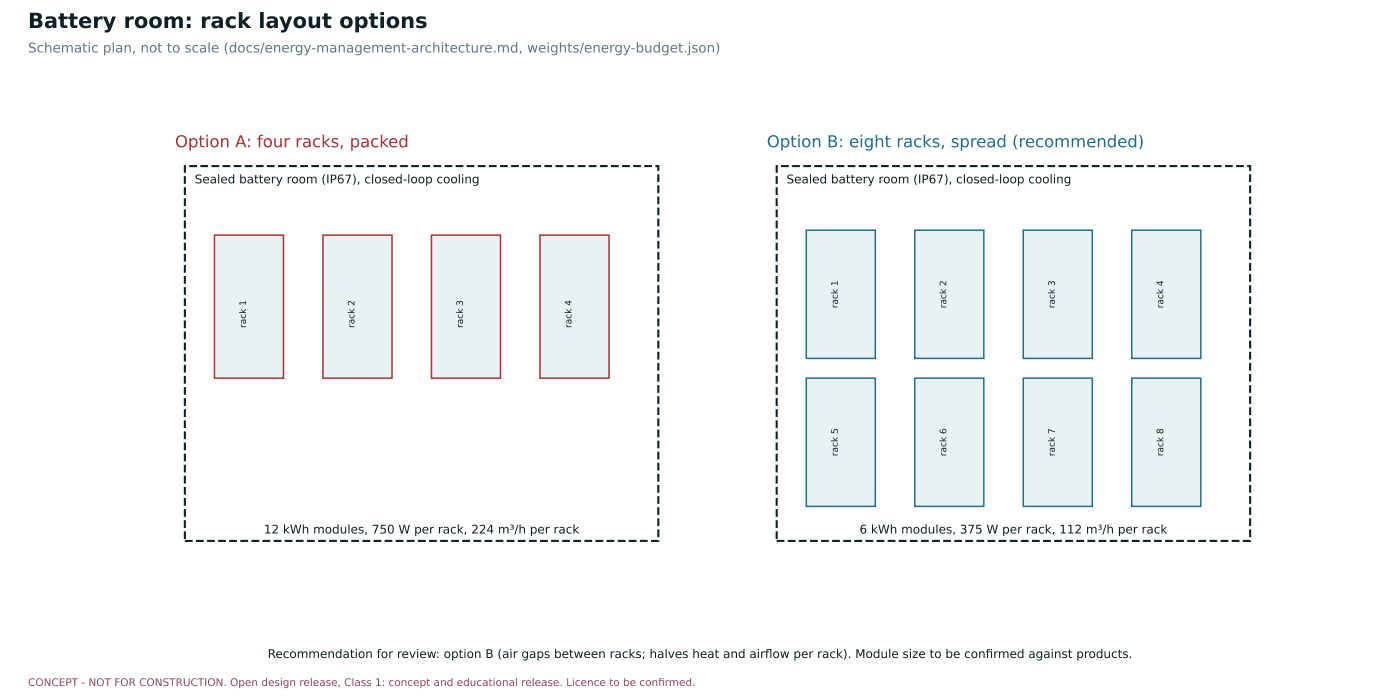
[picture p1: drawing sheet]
<svg xmlns="http://www.w3.org/2000/svg" width="330mm" height="165mm" viewBox="0 0 330 165" stroke-linecap="round" stroke-linejoin="round" font-family="sans-serif">
<defs><g id="words">
<text font-size="4.9" fill="#102027" x="6.6" y="6.6">Battery room: rack layout options</text>
<text font-size="3.9" fill="#a33" x="41.3" y="34.7">Option A: four racks, packed</text>
<text font-size="3.9" fill="#1f6f8b" x="180.9" y="34.7">Option B: eight racks, spread (recommended)</text>
<text font-size="3.2" fill="#5d7887" x="6.6" y="12.4">Schematic plan, not to scale (docs/energy-management-architecture.md, weights/energy-budget.json)</text>
<g font-size="2.8" fill="#102027">
<text x="45.9" y="43.2">Sealed battery room (IP67), closed-loop cooling</text>
<text x="185.5" y="43.2">Sealed battery room (IP67), closed-loop cooling</text>
<text x="62.2" y="125.8">12 kWh modules, 750 W per rack, 224 m³/h per rack</text>
<text x="202.7" y="125.8">6 kWh modules, 375 W per rack, 112 m³/h per rack</text>
<text x="63.1" y="155.2">Recommendation for review: option B (air gaps between racks; halves heat and airfow per rack). Module size to be confrmed against products.</text>
<text x="180.4" y="155.2">l</text>
<text x="232.5" y="155.2">i</text>
</g>
<g font-size="2.5" fill="#8e3b6a">
<text x="6.6" y="161.8">CONCEPT - NOT FOR CONSTRUCTION. Open design release, Class 1: concept and educational release. Licence to be confrmed.</text>
<text x="155.2" y="161.8">i</text>
</g>
<g font-size="2.1" fill="#102027">
<text x="58" y="77.4" transform="rotate(-90 58 77.4)">rack 1</text>
<text x="83.6" y="77.4" transform="rotate(-90 83.6 77.4)">rack 2</text>
<text x="109.2" y="77.4" transform="rotate(-90 109.2 77.4)">rack 3</text>
<text x="134.8" y="77.4" transform="rotate(-90 134.8 77.4)">rack 4</text>
<text x="197.6" y="72.7" transform="rotate(-90 197.6 72.7)">rack 1</text>
<text x="223.2" y="72.7" transform="rotate(-90 223.2 72.7)">rack 2</text>
<text x="248.8" y="72.7" transform="rotate(-90 248.8 72.7)">rack 3</text>
<text x="274.4" y="72.7" transform="rotate(-90 274.4 72.7)">rack 4</text>
<text x="197.6" y="107.6" transform="rotate(-90 197.6 107.6)">rack 5</text>
<text x="223.2" y="107.6" transform="rotate(-90 223.2 107.6)">rack 6</text>
<text x="248.8" y="107.6" transform="rotate(-90 248.8 107.6)">rack 7</text>
<text x="274.4" y="107.6" transform="rotate(-90 274.4 107.6)">rack 8</text>
</g>
</g></defs>
<path d="M43.6 39.2h111.7v88.4h-111.7z" fill="none" stroke="#102027" stroke-width=".49" stroke-dasharray="1.8 .8" stroke-linecap="butt"/>
<g fill="#e8f1f4" stroke="#a33" stroke-width=".35">
<path d="M50.6 55.5h16.3v33.7h-16.3z"/>
<path d="M76.2 55.5h16.3v33.7h-16.3z"/>
<path d="M101.8 55.5h16.2v33.7h-16.2z"/>
<path d="M127.4 55.5h16.2v33.7h-16.2z"/>
</g>
<path d="M183.2 39.2h111.7v88.4h-111.7z" fill="none" stroke="#102027" stroke-width=".49" stroke-dasharray="1.8 .8" stroke-linecap="butt"/>
<g fill="#e8f1f4" stroke="#1f6f8b" stroke-width=".35">
<path d="M190.2 54.3h16.3v30.2h-16.3z"/>
<path d="M215.8 54.3h16.2v30.2h-16.2z"/>
<path d="M241.3 54.3h16.3v30.2h-16.3z"/>
<path d="M266.9 54.3h16.3v30.2h-16.3z"/>
<path d="M190.2 89.2h16.3v30.2h-16.3z"/>
<path d="M215.8 89.2h16.2v30.2h-16.2z"/>
<path d="M241.3 89.2h16.3v30.2h-16.3z"/>
<path d="M266.9 89.2h16.3v30.2h-16.3z"/>
</g>
<use href="#words"/>
</svg>
